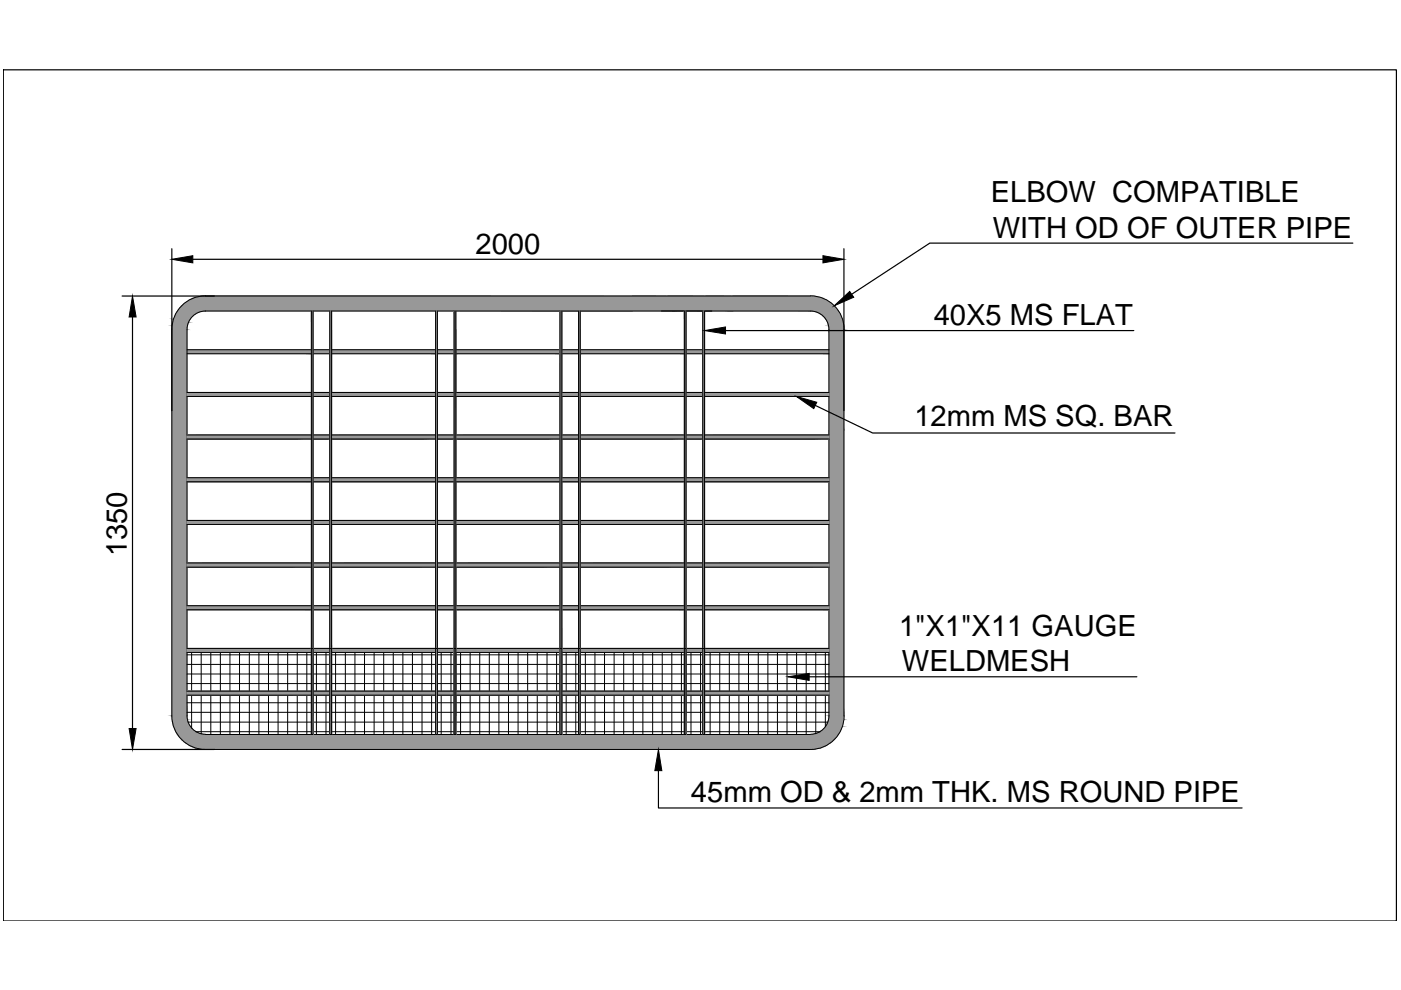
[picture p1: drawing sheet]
<svg xmlns="http://www.w3.org/2000/svg" width="297mm" height="210mm" viewBox="0 0 297 210" stroke-linecap="round" stroke-linejoin="round" font-family="sans-serif">
<defs><g id="words">
<g font-size="6.2">
<text x="210" y="42.9">ELBOW COMPATIBLE</text>
<text x="100.8" y="53.8">2000</text>
<text x="210.5" y="50.4">WITH OD OF OUTER PIPE</text>
<text x="198" y="68.9">40X5 MS FLAT</text>
<text x="193.9" y="90.3">12mm MS SQ. BAR</text>
<text x="26.9" y="117.9" transform="rotate(-90 26.9 117.9)">1350</text>
<text x="190.6" y="134.8">1&quot;X1&quot;X11 GAUGE</text>
<text x="191.2" y="142.3">WELDMESH</text>
<text x="146.5" y="170.1">45mm OD &amp; 2mm THK. MS ROUND PIPE</text>
</g>
</g></defs>
<!-- layer: 0 -->
<g fill="#989898" stroke="#989898" stroke-width=".21">
<path d="M174 155.1h4.2z"/>
<path d="M155.4 62.8l17.5 .1zM155.4 62.8l17.5 .1z"/>
<path d="M149.7 62.8l5.7 .1zM149.7 62.8l5.7 .1z"/>
<path d="M141.6 62.8l8.1 .1zM141.6 62.8l8.1 .1z"/>
<path d="M134.1 62.8l7.5 .1zM134.1 62.8l7.5 .1z"/>
<path d="M42.4 62.9h91.7zM43.5 62.8l90.6 .1z"/>
<path d="M155.4 62.9v.2h18.6zM155.4 62.9h17.5l1.1 .2z"/>
<path d="M149.7 62.9v.2h5.7zM149.7 62.9h5.7v.2z"/>
<path d="M141.6 62.9v.2h8.1zM141.6 62.9h8.1v.2z"/>
<path d="M134.1 62.9v.2h7.5zM134.1 62.9h7.5v.2z"/>
<path d="M41.3 63.1h92.8l-91.7-.2zM42.4 62.9h91.7v.2z"/>
<path d="M149.7 63.1v.3h5.7zM149.7 63.1h5.7v.3z"/>
<path d="M141.6 63.1v.3h8.1zM141.6 63.1h8.1v.3z"/>
<path d="M134.1 63.1v.3h7.5zM134.1 63.1h7.5v.3z"/>
<path d="M40.5 63.4h93.6l-92.8-.3zM41.3 63.1h92.8v.3z"/>
<path d="M155.4 63.1v.4h19.6zM155.4 63.1h18.6l1 .4z"/>
<path d="M150.9 63.4l4.5 .1zM150.9 63.4l4.5 .1z"/>
<path d="M142.9 63.4l8 .1zM142.9 63.4l8 .1z"/>
<path d="M134.1 63.4l8.8 .1zM134.1 63.4l8.8 .1z"/>
<path d="M40.3 63.5h93.8zM40.5 63.4l93.6 .1z"/>
<path d="M155.4 63.5v.6h20.6zM155.4 63.5h19.6l1 .6z"/>
<path d="M39.4 64.1h94.7l-93.8-.6zM40.3 63.5h93.8v.6z"/>
<path d="M155.4 64.1v.7h21.5zM155.4 64.1h20.6l.9 .7z"/>
<path d="M38.5 64.8h95.6l-94.7-.7zM39.4 64.1h94.7v.7z"/>
<path d="M155.4 64.8v.9h22.2zM155.4 64.8h21.5l.7 .9z"/>
<path d="M150.9 63.5v2.2h4.5zM150.9 63.5h4.5v2.2z"/>
<path d="M142.9 63.5v2.2h8zM142.9 63.5h8v2.2z"/>
<path d="M38.5 64.8l-.7 .9h96.3zM38.5 64.8h95.6v.9z"/>
<path d="M155.4 65.7v.2h22.3zM155.4 65.7h22.2l.1 .2z"/>
<path d="M150.9 65.7v.2h4.5zM150.9 65.7h4.5v.2z"/>
<path d="M142.9 65.7v.2h8zM142.9 65.7h8v.2z"/>
<path d="M134.1 63.5v2.4h8.8zM134.1 63.5h8.8v2.4z"/>
<path d="M37.8 65.7l-.2 .2h96.5zM37.8 65.7h96.3v.2z"/>
<path d="M171.8 65.9l6 .1zM171.8 65.9l6 .1z"/>
<path d="M37.6 65.9l5.2 .1zM37.6 65.9h5.9z"/>
<path d="M172.6 66l.7 .2h4.6zM172.6 66h5.2l.1 .2z"/>
<path d="M37.6 66l-.1 .2h4.6zM37.6 66h5.2l-.7 .2z"/>
<path d="M173.3 66.2l.7 .4h4.2zM173.3 66.2h4.6l.3 .4z"/>
<path d="M37.5 66.2l-.3 .4h4.2zM37.5 66.2h4.6l-.7 .4z"/>
<path d="M174 66.6h4.2zM174 66.6h4.2z"/>
<path d="M37.2 66.6h4.1zM37.2 66.6h4.2z"/>
<path d="M174 66.6l.6 .5h3.8zM174 66.6h4.2l.2 .5z"/>
<path d="M37.2 66.6l-.2 .5h3.8zM37.2 66.6h4.1l-.5 .5z"/>
<path d="M174.6 67.1l.5 .6h3.5zM174.6 67.1h3.8l.2 .6z"/>
<path d="M37 67.1l-.2 .6h3.5zM37 67.1h3.8l-.5 .6z"/>
<path d="M175.1 67.7h3.5zM175.1 67.7h3.5z"/>
<path d="M36.8 67.7h3.5zM36.8 67.7h3.5z"/>
<path d="M175.1 67.7l.4 .7h3.3zM175.1 67.7h3.5l.2 .7z"/>
<path d="M36.8 67.7l-.2 .7h3.3zM36.8 67.7h3.5l-.4 .7z"/>
<path d="M175.5 68.4v.4h3.3zM175.5 68.4h3.3v.4z"/>
<path d="M36.6 68.4l-.1 .4h3.3zM36.6 68.4h3.3l-.1 .4z"/>
<path d="M175.5 68.8l.2 .3h3.2zM175.5 68.8h3.3l.1 .3z"/>
<path d="M36.5 68.8v.3h3.2zM36.5 68.8h3.3l-.1 .3z"/>
<path d="M175.7 69.1l.1 .8h3.1zM175.7 69.1h3.2v.8z"/>
<path d="M36.5 69.1l-.1 .8h3.3zM36.5 69.1h3.2v.8z"/>
<path d="M175.8 69.9v21.4h3.1zM175.8 69.9h3.1v21.4z"/>
<path d="M36.4 69.9v81.9h3.3zM36.4 69.9h3.3v81.9z"/>
<path d="M36.4 151.8l.1 .8h3.2zM36.4 151.8h3.3v.8z"/>
<path d="M36.5 152.6v.3h3.3zM36.5 152.6h3.2l.1 .3z"/>
<path d="M36.5 152.9l.1 .4h3.3zM36.5 152.9h3.3l.1 .4z"/>
<path d="M36.6 153.3l.2 .7h3.5zM36.6 153.3h3.3l.4 .7z"/>
<path d="M36.8 154h3.5zM36.8 154h3.5z"/>
<path d="M36.8 154l.2 .6h3.8zM36.8 154h3.5l.5 .6z"/>
<path d="M37 154.6l.2 .5h4.1zM37 154.6h3.8l.5 .5z"/>
<path d="M37.2 155.1h4.2zM37.2 155.1h4.2z"/>
<path d="M37.2 155.1l.3 .3h4.6zM37.2 155.1h4.2l.7 .3z"/>
<path d="M37.5 155.4l.1 .2h5.2zM37.5 155.4h4.6l.7 .2z"/>
<path d="M37.6 155.6l5.9 .1zM37.6 155.6l5.9 .1z"/>
<path d="M37.6 155.7l.2 .3h96.3zM37.6 155.7h96.5v.3z"/>
<path d="M37.8 156l.7 .8h95.6zM37.8 156h96.3v.8z"/>
<path d="M38.5 156.8l.9 .8h94.7zM38.5 156.8h95.6v.8z"/>
<path d="M39.4 157.6l.9 .5h93.8zM39.4 157.6h94.7v.5z"/>
<path d="M40.3 158.1l1 .5h92.8zM40.3 158.1h93.8v.5z"/>
<path d="M41.3 158.6l1.1 .2h91.7zM41.3 158.6h92.8v.2z"/>
<path d="M42.4 158.8l91.7 .1zM42.4 158.8l91.7 .1z"/>
<path d="M175.8 91.3v60.5h3.1zM175.8 91.3h3.1v60.5z"/>
<path d="M175.8 151.8l-.1 .8h3.2zM175.8 151.8h3.1v.8z"/>
<path d="M175.7 152.6l-.2 .3h3.3zM175.7 152.6h3.2l-.1 .3z"/>
<path d="M175.5 152.9v.4h3.3zM175.5 152.9h3.3v.4z"/>
<path d="M175.1 154h3.5zM175.1 154h3.5zM175.5 153.3l-.4 .7h3.5zM175.5 153.3h3.3l-.2 .7z"/>
<path d="M175.1 154l-.5 .6h3.8zM175.1 154h3.5l-.2 .6z"/>
<path d="M174 155.1h4.2zM174 155.1h4.2l-3.6-.5zM174.6 154.6h3.8l-.2 .5z"/>
<path d="M173.3 155.4h4.6l-3.9-.3zM174 155.1h4.2l-.3 .3z"/>
<path d="M172.6 155.6h5.2l-4.5-.2zM173.3 155.4h4.6l-.1 .2z"/>
<path d="M171.8 155.7h5.9zM172.6 155.6h5.2z"/>
<path d="M155.4 155.7v.3h22.2zM155.4 155.7h22.3l-.1 .3z"/>
<path d="M134.1 155.7v.3h21.3zM134.1 155.7h21.3v.3z"/>
<path d="M155.4 156v.8h21.5zM155.4 156h22.2l-.7 .8z"/>
<path d="M155.4 156.8v.8h20.6zM155.4 156.8h21.5l-.9 .8z"/>
<path d="M155.4 157.6v.5h19.6zM155.4 157.6h20.6l-1 .5z"/>
<path d="M155.4 158.1v.5h18.6zM155.4 158.1h19.6l-1 .5z"/>
<path d="M155.4 158.6v.2h17.5zM155.4 158.6h18.6l-1.1 .2z"/>
<path d="M134.1 156v2.8h21.3zM134.1 156h21.3v2.8z"/>
<path d="M155.4 158.8l16.4 .1zM155.4 158.8h17.5z"/>
<path d="M134.1 158.8l21.3 .1zM134.1 158.8l21.3 .1z"/>
<path d="M149.4 74.2v.8h26.4zM149.4 74.2h26.4v.8z"/>
<path d="M145.4 74.2v.8h3.6zM145.4 74.2h3.6v.8z"/>
<path d="M123 74.2v.8h22.1zM123 74.2h22.1v.8z"/>
<path d="M119.1 74.2v.8h3.6zM119.1 74.2h3.6v.8z"/>
<path d="M96.6 74.2v.8h22.1zM96.6 74.2h22.1v.8z"/>
<path d="M92.7 74.2v.8h3.6zM92.7 74.2h3.6v.8z"/>
<path d="M70.3 74.2v.8h22.1zM70.3 74.2h22.1v.8z"/>
<path d="M66.4 74.2v.8h3.5zM66.4 74.2h3.5v.8z"/>
<path d="M39.7 74.2v.8h26.3zM39.7 74.2h26.3v.8z"/>
<path d="M149.4 83.2v.9h26.4zM149.4 83.2h26.4v.9z"/>
<path d="M145.4 83.2v.9h3.6zM145.4 83.2h3.6v.9z"/>
<path d="M123 83.2v.9h22.1zM123 83.2h22.1v.9z"/>
<path d="M119.1 83.2v.9h3.6zM119.1 83.2h3.6v.9z"/>
<path d="M96.6 83.2v.9h22.1zM96.6 83.2h22.1v.9z"/>
<path d="M92.7 83.2v.9h3.6zM92.7 83.2h3.6v.9z"/>
<path d="M70.3 83.2v.9h22.1zM70.3 83.2h22.1v.9z"/>
<path d="M66.4 83.2v.9h3.5zM66.4 83.2h3.5v.9z"/>
<path d="M39.7 83.2v.9h26.3zM39.7 83.2h26.3v.9z"/>
<path d="M149.4 92.2v.9h26.4zM149.4 92.2h26.4v.9z"/>
<path d="M145.4 92.2v.9h3.6zM145.4 92.2h3.6v.9z"/>
<path d="M123 92.2v.9h22.1zM123 92.2h22.1v.9z"/>
<path d="M119.1 92.2v.9h3.6zM119.1 92.2h3.6v.9z"/>
<path d="M96.6 92.2v.9h22.1zM96.6 92.2h22.1v.9z"/>
<path d="M92.7 92.2v.9h3.6zM92.7 92.2h3.6v.9z"/>
<path d="M70.3 92.2v.9h22.1zM70.3 92.2h22.1v.9z"/>
<path d="M66.4 92.2v.9h3.5zM66.4 92.2h3.5v.9z"/>
<path d="M39.7 92.2v.9h26.3zM39.7 92.2h26.3v.9z"/>
<path d="M149.4 101.3v.8h26.4zM149.4 101.3h26.4v.8z"/>
<path d="M145.4 101.3v.8h3.6zM145.4 101.3h3.6v.8z"/>
<path d="M123 101.3v.8h22.1zM123 101.3h22.1v.8z"/>
<path d="M119.1 101.3v.8h3.6zM119.1 101.3h3.6v.8z"/>
<path d="M96.6 101.3v.8h22.1zM96.6 101.3h22.1v.8z"/>
<path d="M92.7 101.3v.8h3.6zM92.7 101.3h3.6v.8z"/>
<path d="M70.3 101.3v.8h22.1zM70.3 101.3h22.1v.8z"/>
<path d="M66.4 101.3v.8h3.5zM66.4 101.3h3.5v.8z"/>
<path d="M39.7 101.3v.8h26.3zM39.7 101.3h26.3v.8z"/>
<path d="M149.4 110.3v.9h26.4zM149.4 110.3h26.4v.9z"/>
<path d="M145.4 110.3v.9h3.6zM145.4 110.3h3.6v.9z"/>
<path d="M123 110.3v.9h22.1zM123 110.3h22.1v.9z"/>
<path d="M119.1 110.3v.9h3.6zM119.1 110.3h3.6v.9z"/>
<path d="M96.6 110.3v.9h22.1zM96.6 110.3h22.1v.9z"/>
<path d="M92.7 110.3v.9h3.6zM92.7 110.3h3.6v.9z"/>
<path d="M70.3 110.3v.9h22.1zM70.3 110.3h22.1v.9z"/>
<path d="M66.4 110.3v.9h3.5zM66.4 110.3h3.5v.9z"/>
<path d="M39.7 110.3v.9h26.3zM39.7 110.3h26.3v.9z"/>
<path d="M149.4 119.4v.9h26.4zM149.4 119.4h26.4v.9z"/>
<path d="M145.4 119.4v.9h3.6zM145.4 119.4h3.6v.9z"/>
<path d="M123 119.4v.9h22.1zM123 119.4h22.1v.9z"/>
<path d="M119.1 119.4v.9h3.6zM119.1 119.4h3.6v.9z"/>
<path d="M96.6 119.4v.9h22.1zM96.6 119.4h22.1v.9z"/>
<path d="M92.7 119.4v.9h3.6zM92.7 119.4h3.6v.9z"/>
<path d="M70.3 119.4v.9h22.1zM70.3 119.4h22.1v.9z"/>
<path d="M66.4 119.4v.9h3.5zM66.4 119.4h3.5v.9z"/>
<path d="M39.7 119.4v.9h26.3zM39.7 119.4h26.3v.9z"/>
<path d="M149.4 128.4v.9h26.4zM149.4 128.4h26.4v.9z"/>
<path d="M145.4 128.4v.9h3.6zM145.4 128.4h3.6v.9z"/>
<path d="M123 128.4v.9h22.1zM123 128.4h22.1v.9z"/>
<path d="M119.1 128.4v.9h3.6zM119.1 128.4h3.6v.9z"/>
<path d="M96.6 128.4v.9h22.1zM96.6 128.4h22.1v.9z"/>
<path d="M92.7 128.4v.9h3.6zM92.7 128.4h3.6v.9z"/>
<path d="M70.3 128.4v.9h22.1zM70.3 128.4h22.1v.9z"/>
<path d="M66.4 128.4v.9h3.5zM66.4 128.4h3.5v.9z"/>
<path d="M39.7 128.4v.9h26.3zM39.7 128.4h26.3v.9z"/>
<path d="M149.4 137.5v.8h26.4zM149.4 137.5h26.4v.8z"/>
<path d="M145.4 137.5v.8h3.6zM145.4 137.5h3.6v.8z"/>
<path d="M123 137.5v.8h22.1zM123 137.5h22.1v.8z"/>
<path d="M119.1 137.5v.8h3.6zM119.1 137.5h3.6v.8z"/>
<path d="M96.6 137.5v.8h22.1zM96.6 137.5h22.1v.8z"/>
<path d="M92.7 137.5v.8h3.6zM92.7 137.5h3.6v.8z"/>
<path d="M70.3 137.5v.8h22.1zM70.3 137.5h22.1v.8z"/>
<path d="M66.4 137.5v.8h3.5zM66.4 137.5h3.5v.8z"/>
<path d="M39.7 137.5v.8h26.3zM39.7 137.5h26.3v.8z"/>
<path d="M149.4 146.5v.9h26.4zM149.4 146.5h26.4v.9z"/>
<path d="M145.4 146.5v.9h3.6zM145.4 146.5h3.6v.9z"/>
<path d="M123 146.5v.9h22.1zM123 146.5h22.1v.9z"/>
<path d="M119.1 146.5v.9h3.6zM119.1 146.5h3.6v.9z"/>
<path d="M96.6 146.5v.9h22.1zM96.6 146.5h22.1v.9z"/>
<path d="M92.7 146.5v.9h3.6zM92.7 146.5h3.6v.9z"/>
<path d="M70.3 146.5v.9h22.1zM70.3 146.5h22.1v.9z"/>
<path d="M66.4 146.5v.9h3.5zM66.4 146.5h3.5v.9z"/>
<path d="M39.7 146.5v.9h26.3zM39.7 146.5h26.3v.9z"/>
<path d="M66 65.9v71.6h.4zM66 65.9h.4v71.6z"/>
<path d="M69.9 65.9v71.6h.4zM69.9 65.9h.4v71.6z"/>
<path d="M92.4 65.9v71.6h.3zM92.4 65.9h.3v71.6z"/>
<path d="M96.3 65.9v71.6h.3zM96.3 65.9h.3v71.6z"/>
<path d="M118.7 65.9v71.6h.4zM118.7 65.9h.4v71.6z"/>
<path d="M122.7 65.9v71.6h.3zM122.7 65.9h.3v71.6z"/>
<path d="M145.1 65.9v71.6h.3zM145.1 65.9h.3v71.6z"/>
<path d="M149 65.9v71.6h.4zM149 65.9h.4v71.6z"/>
<path d="M66 137.5v18.2h.4zM66 137.5h.4v18.2z"/>
<path d="M69.9 137.5v18.2h.4zM69.9 137.5h.4v18.2z"/>
<path d="M92.4 137.5v18.2h.3zM92.4 137.5h.3v18.2z"/>
<path d="M96.3 137.5v18.2h.3zM96.3 137.5h.3v18.2z"/>
<path d="M118.7 137.5v18.2h.4zM118.7 137.5h.4v18.2z"/>
<path d="M122.7 137.5v18.2h.3zM122.7 137.5h.3v18.2z"/>
<path d="M145.1 137.5v18.2h.3zM145.1 137.5h.3v18.2z"/>
<path d="M149 137.5v18.2h.4zM149 137.5h.4v18.2z"/>
</g>
<g fill="none" stroke="#000" stroke-width=".21">
<path d="M39.7 74.2h26.3M39.7 75h26.3M43.5 62.8h128.3M43.6 62.7a7.1 7.1 0 0 0-7.2 7.2v81.9M66 65.9v89.8M66.4 65.9v89.8M66.4 74.2h3.5M66.4 75h3.5M69.9 65.9v89.8M70.3 65.9v89.8M70.3 74.2h22.1M70.3 75h22.1"/>
<path d="M92.4 65.9v89.8M92.7 65.9v89.8M92.7 74.2h3.6M92.7 75h3.6M96.3 65.9v89.8M96.6 65.9v89.8M96.6 74.2h22.1M96.6 75h22.1M118.7 65.9v89.8M119.1 65.9v89.8M119.1 74.2h3.6M119.1 75h3.6"/>
<path d="M122.7 65.9v89.8M123 65.9v89.8M123 74.2h22.1M123 75h22.1M145.1 65.9v89.8M145.4 65.9v89.8M145.4 74.2h3.6M145.4 75h3.6M149 65.9v89.8M149.4 65.9v89.8M149.4 74.2h26.4M149.4 75h26.4"/>
<path d="M171.8 62.7a7.1 7.1 0 0 1 7.2 7.2M178.9 69.9v81.9M39.7 83.2h26.3M39.7 84.1h26.3M39.7 92.2h26.3M39.7 93.1h26.3M66.4 83.2h3.5M66.4 84.1h3.5M66.4 92.2h3.5M66.4 93.1h3.5M70.3 83.2h22.1M70.3 84.1h22.1"/>
<path d="M70.3 92.2h22.1M70.3 93.1h22.1M92.7 83.2h3.6M92.7 84.1h3.6M92.7 92.2h3.6M92.7 93.1h3.6M96.6 83.2h22.1M96.6 84.1h22.1M96.6 92.2h22.1M96.6 93.1h22.1M119.1 83.2h3.6M119.1 84.1h3.6"/>
<path d="M119.1 92.2h3.6M119.1 93.1h3.6M123 83.2h22.1M123 84.1h22.1M123 92.2h22.1M123 93.1h22.1M145.4 83.2h3.6M145.4 84.1h3.6M145.4 92.2h3.6M145.4 93.1h3.6M149.4 83.2h26.4M149.4 84.1h26.4"/>
<path d="M149.4 92.2h26.4M149.4 93.1h26.4M39.7 101.3h26.3M39.7 102.1h26.3M39.7 110.3h26.3M39.7 111.2h26.3M39.7 119.4h26.3M66.4 101.3h3.5M66.4 102.1h3.5M66.4 110.3h3.5M66.4 111.2h3.5M66.4 119.4h3.5"/>
<path d="M70.3 101.3h22.1M70.3 102.1h22.1M70.3 110.3h22.1M70.3 111.2h22.1M70.3 119.4h22.1M92.7 101.3h3.6M92.7 102.1h3.6M92.7 110.3h3.6M92.7 111.2h3.6M92.7 119.4h3.6M96.6 101.3h22.1M96.6 102.1h22.1"/>
<path d="M96.6 110.3h22.1M96.6 111.2h22.1M96.6 119.4h22.1M119.1 101.3h3.6M119.1 102.1h3.6M119.1 110.3h3.6M119.1 111.2h3.6M119.1 119.4h3.6M123 101.3h22.1M123 102.1h22.1M123 110.3h22.1M123 111.2h22.1"/>
<path d="M123 119.4h22.1M145.4 101.3h3.6M145.4 102.1h3.6M145.4 110.3h3.6M145.4 111.2h3.6M145.4 119.4h3.6M149.4 101.3h26.4M149.4 102.1h26.4M149.4 110.3h26.4M149.4 111.2h26.4M149.4 119.4h26.4M39.7 138.8h26.3"/>
<path d="M39.7 120.3h26.3M39.7 128.4h26.3M39.7 129.3h26.3M39.7 137.5h26.3M39.7 138.3h26.3M40.6 138.3v8.2M42.7 138.3v8.2M44.7 138.3v8.2M46.7 138.3v8.2M48.8 138.3v8.2M50.8 138.3v8.2M52.9 138.3v8.2"/>
<path d="M54.9 138.3v8.2M56.9 138.3v8.2M59 138.3v8.2M61 138.3v8.2M63 138.3v8.2M65.1 138.3v8.2M66 137.5h.4v18.2h-.4zM66.4 138.8h3.5M66.4 120.3h3.5M66.4 128.4h3.5M66.4 129.3h3.5M66.4 137.5h3.5"/>
<path d="M66.4 138.3h3.5M67.1 138.3v8.2M69.1 138.3v8.2M69.9 137.5h.4v18.2h-.4zM70.3 138.8h22.1M70.3 120.3h22.1M70.3 128.4h22.1M70.3 129.3h22.1M70.3 137.5h22.1M70.3 138.3h22.1M71.1 138.3v8.2M73.2 138.3v8.2"/>
<path d="M75.3 138.3v8.2M77.3 138.3v8.2M79.3 138.3v8.2M81.4 138.3v8.2M83.4 138.3v8.2M85.4 138.3v8.2M87.4 138.3v8.2M89.5 138.3v8.2M91.5 138.3v8.2M92.4 137.5h.3v18.2h-.3zM92.7 138.8h3.6M92.7 120.3h3.6"/>
<path d="M92.7 128.4h3.6M92.7 129.3h3.6M92.7 137.5h3.6M92.7 138.3h3.6M93.5 138.3v8.2M95.6 138.3v8.2M96.3 137.5h.3v18.2h-.3zM96.6 138.8h22.1M96.6 120.3h22.1M96.6 128.4h22.1M96.6 129.3h22.1M96.6 137.5h22.1"/>
<path d="M96.6 138.3h22.1M97.6 138.3v8.2M99.7 138.3v8.2M101.7 138.3v8.2M103.7 138.3v8.2M105.8 138.3v8.2M107.8 138.3v8.2M109.8 138.3v8.2M111.9 138.3v8.2M113.9 138.3v8.2M116 138.3v8.2M118 138.3v8.2"/>
<path d="M118.7 137.5h.4v18.2h-.4zM119.1 138.8h3.6M119.1 120.3h3.6M119.1 128.4h3.6M119.1 129.3h3.6M119.1 137.5h3.6M119.1 138.3h3.6M120 138.3v8.2M122.1 138.3v8.2M122.7 137.5h.3v18.2h-.3zM123 138.8h22.1M123 120.3h22.1"/>
<path d="M123 128.4h22.1M123 129.3h22.1M123 137.5h22.1M123 138.3h22.1M124.1 138.3v8.2M126.1 138.3v8.2M128.2 138.3v8.2M130.2 138.3v8.2M132.2 138.3v8.2M134.3 138.3v8.2M136.3 138.3v8.2M138.4 138.3v8.2"/>
<path d="M140.4 138.3v8.2M142.4 138.3v8.2M144.5 138.3v8.2M145.1 137.5h.3v18.2h-.3zM145.4 138.8h3.6M145.4 120.3h3.6M145.4 128.4h3.6M145.4 129.3h3.6M145.4 137.5h3.6M145.4 138.3h3.6M146.5 138.3v8.2M148.5 138.3v8.2"/>
<path d="M149 137.5h.4v18.2h-.4zM149.4 138.8h26.4M149.4 120.3h26.4M149.4 128.4h26.4M149.4 129.3h26.4M149.4 137.5h26.4M149.4 138.3h26.4M150.6 138.3v8.2M152.6 138.3v8.2M154.6 138.3v8.2M156.7 138.3v8.2M158.7 138.3v8.2"/>
<path d="M160.8 138.3v8.2M162.8 138.3v8.2M164.8 138.3v8.2M166.9 138.3v8.2M168.9 138.3v8.2M170.9 138.3v8.2M173 138.3v8.2M175 138.3v8.2M36.4 151.8a7.1 7.1 0 0 0 7.2 7.1h128.2a7.1 7.1 0 0 0 7.2-7.1M39.7 151.8v-81.9a3.9 3.9 0 0 1 3.9-4h128.2a3.9 3.9 0 0 1 4 4v81.9M39.7 140.9h26.3M39.7 142.9h26.3"/>
<path d="M39.7 144.9h26.3M39.7 149h26.3M39.7 151h26.3M39.7 146.5h26.3M39.7 147.4h26.3M39.7 151.8a3.9 3.9 0 0 0 3.9 3.9M39.9 153.1h26.1M40.6 147.4v7M41.5 155.1h24.5M42.7 147.4v8.2M43.5 155.7h128.3M44.7 147.4v8.3"/>
<path d="M46.7 147.4v8.3M48.8 147.4v8.3M50.8 147.4v8.3M52.9 147.4v8.3M54.9 147.4v8.3M56.9 147.4v8.3M59 147.4v8.3M61 147.4v8.3M63 147.4v8.3M65.1 147.4v8.3M66.4 140.9h3.5M66.4 142.9h3.5"/>
<path d="M66.4 144.9h3.5M66.4 149h3.5M66.4 151h3.5M66.4 153.1h3.5M66.4 155.1h3.5M66.4 146.5h3.5M66.4 147.4h3.5M67.1 147.4v8.3M69.1 147.4v8.3M70.3 140.9h22.1M70.3 142.9h22.1M70.3 144.9h22.1"/>
<path d="M70.3 149h22.1M70.3 151h22.1M70.3 153.1h22.1M70.3 155.1h22.1M70.3 146.5h22.1M70.3 147.4h22.1M71.1 147.4v8.3M73.2 147.4v8.3M75.3 147.4v8.3M77.3 147.4v8.3M79.3 147.4v8.3M81.4 147.4v8.3"/>
<path d="M83.4 147.4v8.3M85.4 147.4v8.3M87.4 147.4v8.3M89.5 147.4v8.3M91.5 147.4v8.3M92.7 140.9h3.6M92.7 142.9h3.6M92.7 144.9h3.6M92.7 149h3.6M92.7 151h3.6M92.7 153.1h3.6M92.7 155.1h3.6"/>
<path d="M92.7 146.5h3.6M92.7 147.4h3.6M93.5 147.4v8.3M95.6 147.4v8.3M96.6 140.9h22.1M96.6 142.9h22.1M96.6 144.9h22.1M96.6 149h22.1M96.6 151h22.1M96.6 153.1h22.1M96.6 155.1h22.1M96.6 146.5h22.1"/>
<path d="M96.6 147.4h22.1M97.6 147.4v8.3M99.7 147.4v8.3M101.7 147.4v8.3M103.7 147.4v8.3M105.8 147.4v8.3M107.8 147.4v8.3M109.8 147.4v8.3M111.9 147.4v8.3M113.9 147.4v8.3M116 147.4v8.3M118 147.4v8.3"/>
<path d="M119.1 140.9h3.6M119.1 142.9h3.6M119.1 144.9h3.6M119.1 149h3.6M119.1 151h3.6M119.1 153.1h3.6M119.1 155.1h3.6M119.1 146.5h3.6M119.1 147.4h3.6M120 147.4v8.3M122.1 147.4v8.3M123 140.9h22.1"/>
<path d="M123 142.9h22.1M123 144.9h22.1M123 149h22.1M123 151h22.1M123 153.1h22.1M123 155.1h22.1M123 146.5h22.1M123 147.4h22.1M124.1 147.4v8.3M126.1 147.4v8.3M128.2 147.4v8.3M130.2 147.4v8.3"/>
<path d="M132.2 147.4v8.3M134.3 147.4v8.3M136.3 147.4v8.3M138.4 147.4v8.3M140.4 147.4v8.3M142.4 147.4v8.3M144.5 147.4v8.3M145.4 140.9h3.6M145.4 142.9h3.6M145.4 144.9h3.6M145.4 149h3.6M145.4 151h3.6"/>
<path d="M145.4 153.1h3.6M145.4 155.1h3.6M145.4 146.5h3.6M145.4 147.4h3.6M146.5 147.4v8.3M148.5 147.4v8.3M149.4 140.9h26.4M149.4 142.9h26.4M149.4 144.9h26.4M149.4 149h26.4M149.4 151h26.4M149.4 153.1h26.1"/>
<path d="M149.4 155.1h24.5M149.4 146.5h26.4M149.4 147.4h26.4M150.6 147.4v8.3M152.6 147.4v8.3M154.6 147.4v8.3M156.7 147.4v8.3M158.7 147.4v8.3M160.8 147.4v8.3M162.8 147.4v8.3M164.8 147.4v8.3M166.9 147.4v8.3"/>
<path d="M168.9 147.4v8.3M170.9 147.4v8.3M173 147.4v8.2M175 147.4v6.7M175.8 151.8a3.9 3.9 0 0 1-4 3.9"/>
</g>
<path d="M.7 14.8h295.4v180.5h-295.4zM36.4 52.7v34.4M40.9 55h133.6M178.9 52.7v34.4M286.8 51.5h-89.7l-16.5 10.9M25.9 62.8h19.6M28.1 67.2v87.3M153.8 70.1h86.6M172.9 86l12.1 5.8h64.1M25.9 158.9h19.6M171.6 143.5h69.4M139.6 163.4v7.9h123.7" fill="none" stroke="#000" stroke-width=".25"/>
<path d="M36.4 55l4.5-.8v1.5zM174.5 54.2l4.4 .8-4.4 .7zM28.1 62.8l.8 4.4h-1.5zM149.4 70.1l4.4-.8v1.5zM176.9 64.8l3.3-3 .8 1.2zM168.9 84.1l4.3 1.2-.7 1.3zM27.4 154.5h1.5l-.8 4.4zM167.1 143.5l4.5-.7v1.5zM139.6 158.9l.7 4.5h-1.5z" fill="#000" stroke="#000" stroke-width=".21"/>
<use href="#words"/>
</svg>
